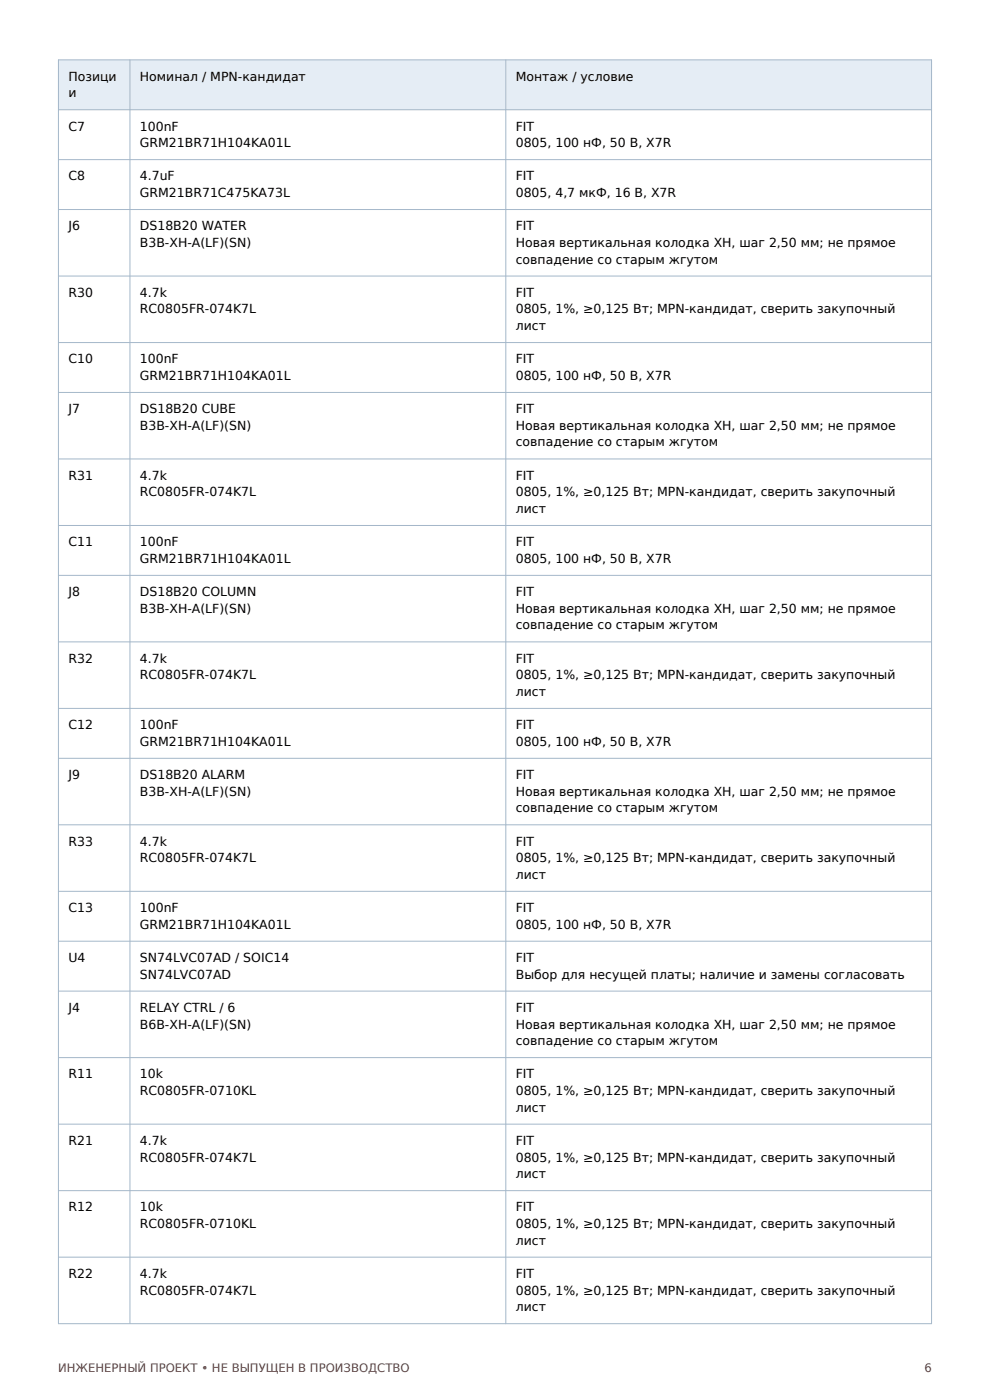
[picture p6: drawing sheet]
<svg xmlns="http://www.w3.org/2000/svg" width="210mm" height="297mm" viewBox="0 0 210 297" stroke-linecap="round" stroke-linejoin="round" font-family="sans-serif">
<defs><g id="words">
<g font-size="2.6">
<text x="14.5" y="17.1">Позици</text>
<text x="29.7" y="17.1">Номинал / MPN-кандидат</text>
<text x="109.4" y="17.1">Монтаж / условие</text>
<text x="14.5" y="20.6">и</text>
<text x="14.5" y="27.7">C7</text>
<text x="29.7" y="27.7">100nF</text>
<text x="109.4" y="27.7">FIT</text>
<text x="29.7" y="31.2">GRM21BR71H104KA01L</text>
<text x="109.4" y="31.2">0805, 100 нФ, 50 В, X7R</text>
<text x="14.5" y="38.3">C8</text>
<text x="29.7" y="38.3">4.7uF</text>
<text x="29.7" y="41.8">GRM21BR71C475KA73L</text>
<text x="109.4" y="38.3">FIT</text>
<text x="109.4" y="41.8">0805, 4,7 мкФ, 16 В, X7R</text>
<text x="14.5" y="48.9">J6</text>
<text x="29.7" y="48.9">DS18B20 WATER</text>
<text x="29.7" y="52.4">B3B-XH-A(LF)(SN)</text>
<text x="109.4" y="48.9">FIT</text>
<text x="109.4" y="52.4">Новая вертикальная колодка XH, шаг 2,50 мм; не прямое</text>
<text x="109.4" y="55.9">совпадение со старым жгутом</text>
<text x="14.5" y="63">R30</text>
<text x="29.7" y="63">4.7k</text>
<text x="109.4" y="63">FIT</text>
<text x="29.7" y="66.5">RC0805FR-074K7L</text>
<text x="109.4" y="66.5">0805, 1%, ≥0,125 Вт; MPN-кандидат, сверить закупочный</text>
<text x="109.4" y="70">лист</text>
<text x="14.5" y="77.1">C10</text>
<text x="29.7" y="77.1">100nF</text>
<text x="109.4" y="77.1">FIT</text>
<text x="29.7" y="80.6">GRM21BR71H104KA01L</text>
<text x="109.4" y="80.6">0805, 100 нФ, 50 В, X7R</text>
<text x="14.5" y="87.7">J7</text>
<text x="29.7" y="87.7">DS18B20 CUBE</text>
<text x="109.4" y="87.7">FIT</text>
<text x="29.7" y="91.2">B3B-XH-A(LF)(SN)</text>
<text x="109.4" y="91.2">Новая вертикальная колодка XH, шаг 2,50 мм; не прямое</text>
<text x="109.4" y="94.7">совпадение со старым жгутом</text>
<text x="14.5" y="101.8">R31</text>
<text x="29.7" y="101.8">4.7k</text>
<text x="109.4" y="101.8">FIT</text>
<text x="29.7" y="105.3">RC0805FR-074K7L</text>
<text x="109.4" y="105.3">0805, 1%, ≥0,125 Вт; MPN-кандидат, сверить закупочный</text>
<text x="109.4" y="108.8">лист</text>
<text x="14.5" y="115.9">C11</text>
<text x="29.7" y="115.9">100nF</text>
<text x="29.7" y="119.4">GRM21BR71H104KA01L</text>
<text x="109.4" y="115.9">FIT</text>
<text x="109.4" y="119.4">0805, 100 нФ, 50 В, X7R</text>
<text x="14.5" y="126.5">J8</text>
<text x="29.7" y="126.5">DS18B20 COLUMN</text>
<text x="29.7" y="130">B3B-XH-A(LF)(SN)</text>
<text x="109.4" y="126.5">FIT</text>
<text x="109.4" y="130">Новая вертикальная колодка XH, шаг 2,50 мм; не прямое</text>
<text x="109.4" y="133.5">совпадение со старым жгутом</text>
<text x="14.5" y="140.6">R32</text>
<text x="29.7" y="140.6">4.7k</text>
<text x="109.4" y="140.6">FIT</text>
<text x="29.7" y="144.1">RC0805FR-074K7L</text>
<text x="109.4" y="144.1">0805, 1%, ≥0,125 Вт; MPN-кандидат, сверить закупочный</text>
<text x="109.4" y="147.6">лист</text>
<text x="14.5" y="154.7">C12</text>
<text x="29.7" y="154.7">100nF</text>
<text x="109.4" y="154.7">FIT</text>
<text x="29.7" y="158.2">GRM21BR71H104KA01L</text>
<text x="109.4" y="158.2">0805, 100 нФ, 50 В, X7R</text>
<text x="14.5" y="165.3">J9</text>
<text x="29.7" y="165.3">DS18B20 ALARM</text>
<text x="109.4" y="165.3">FIT</text>
<text x="29.7" y="168.8">B3B-XH-A(LF)(SN)</text>
<text x="109.4" y="168.8">Новая вертикальная колодка XH, шаг 2,50 мм; не прямое</text>
<text x="109.4" y="172.3">совпадение со старым жгутом</text>
<text x="14.5" y="179.4">R33</text>
<text x="29.7" y="179.4">4.7k</text>
<text x="109.4" y="179.4">FIT</text>
<text x="29.7" y="182.9">RC0805FR-074K7L</text>
<text x="109.4" y="182.9">0805, 1%, ≥0,125 Вт; MPN-кандидат, сверить закупочный</text>
<text x="109.4" y="186.4">лист</text>
<text x="14.5" y="193.5">C13</text>
<text x="29.7" y="193.5">100nF</text>
<text x="29.7" y="197">GRM21BR71H104KA01L</text>
<text x="109.4" y="193.5">FIT</text>
<text x="109.4" y="197">0805, 100 нФ, 50 В, X7R</text>
<text x="14.5" y="204.1">U4</text>
<text x="29.7" y="204.1">SN74LVC07AD / SOIC14</text>
<text x="29.7" y="207.6">SN74LVC07AD</text>
<text x="109.4" y="204.1">FIT</text>
<text x="109.4" y="207.6">Выбор для несущей платы; наличие и замены согласовать</text>
<text x="14.5" y="214.7">J4</text>
<text x="29.7" y="214.7">RELAY CTRL / 6</text>
<text x="109.4" y="214.7">FIT</text>
<text x="29.7" y="218.2">B6B-XH-A(LF)(SN)</text>
<text x="109.4" y="218.2">Новая вертикальная колодка XH, шаг 2,50 мм; не прямое</text>
<text x="109.4" y="221.7">совпадение со старым жгутом</text>
<text x="14.5" y="228.8">R11</text>
<text x="29.7" y="228.8">10k</text>
<text x="29.7" y="232.3">RC0805FR-0710KL</text>
<text x="109.4" y="228.8">FIT</text>
<text x="109.4" y="232.3">0805, 1%, ≥0,125 Вт; MPN-кандидат, сверить закупочный</text>
<text x="109.4" y="235.8">лист</text>
<text x="14.5" y="242.9">R21</text>
<text x="29.7" y="242.9">4.7k</text>
<text x="109.4" y="242.9">FIT</text>
<text x="29.7" y="246.4">RC0805FR-074K7L</text>
<text x="109.4" y="246.4">0805, 1%, ≥0,125 Вт; MPN-кандидат, сверить закупочный</text>
<text x="109.4" y="249.9">лист</text>
<text x="14.5" y="257">R12</text>
<text x="29.7" y="257">10k</text>
<text x="109.4" y="257">FIT</text>
<text x="29.7" y="260.5">RC0805FR-0710KL</text>
<text x="109.4" y="260.5">0805, 1%, ≥0,125 Вт; MPN-кандидат, сверить закупочный</text>
<text x="109.4" y="264.1">лист</text>
<text x="14.5" y="271.1">R22</text>
<text x="29.7" y="271.1">4.7k</text>
<text x="29.7" y="274.6">RC0805FR-074K7L</text>
<text x="109.4" y="271.1">FIT</text>
<text x="109.4" y="274.6">0805, 1%, ≥0,125 Вт; MPN-кандидат, сверить закупочный</text>
<text x="109.4" y="278.2">лист</text>
</g>
<g font-size="2.5" fill="#8b3232">
<text x="12.3" y="291">ИНЖЕНЕРНЫЙ ПРОЕКТ • НЕ ВЫПУЩЕН В ПРОИЗВОДСТВО</text>
<text x="196.1" y="291">6</text>
</g>
</g></defs>
<path d="M12.4 12.7h185.2v10.6h-185.2z" fill-rule="evenodd" fill="#e5edf5"/>
<g fill="none" stroke="#a4b7c9" stroke-width=".21">
<path d="M12.4 12.7h185.2v268.1h-185.2zM27.6 12.7v268.1M107.3 12.7v268.1M12.4 23.3h185.2M12.4 33.9h185.2M12.4 44.5h185.2M12.4 58.6h185.2M12.4 72.7h185.2M12.4 83.3h185.2M12.4 97.4h185.2M12.4 111.5h185.2M12.4 122.1h185.2"/>
<path d="M12.4 136.2h185.2M12.4 150.3h185.2M12.4 160.9h185.2M12.4 175h185.2M12.4 189.1h185.2M12.4 199.7h185.2M12.4 210.3h185.2M12.4 224.4h185.2M12.4 238.5h185.2M12.4 252.6h185.2M12.4 266.7h185.2"/>
</g>
<use href="#words"/>
</svg>
